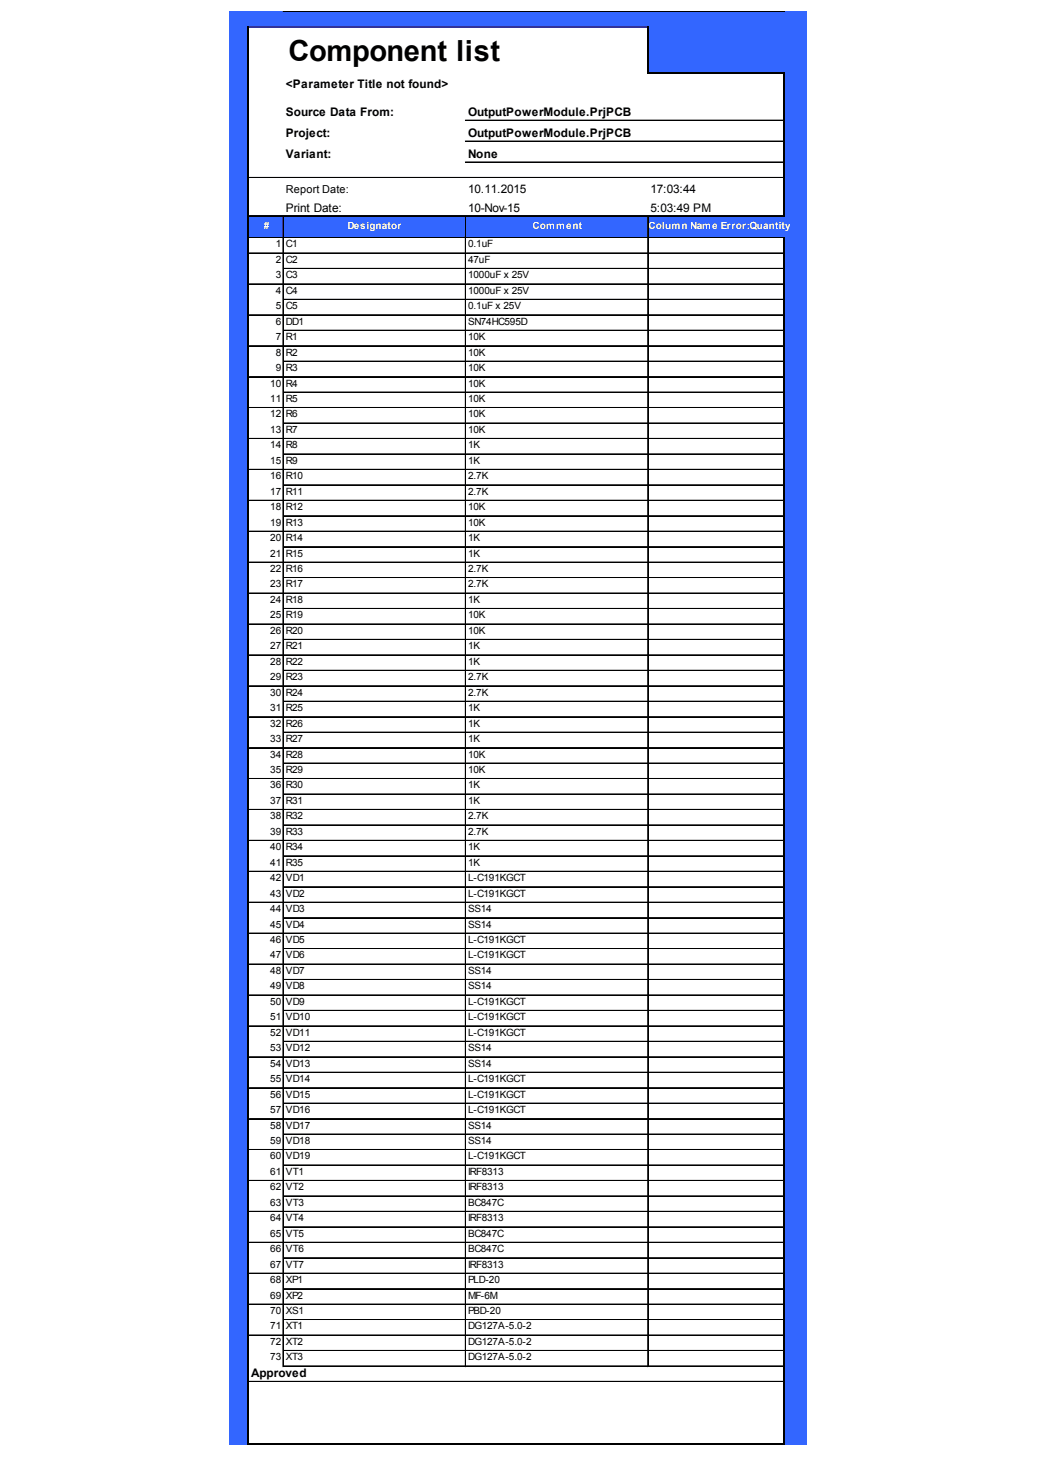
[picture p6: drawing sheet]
<svg xmlns="http://www.w3.org/2000/svg" width="203mm" height="288mm" viewBox="0 0 203 288" stroke-linecap="round" stroke-linejoin="round" font-family="sans-serif">
<defs><g id="words">
<text font-size="5.7" x="56.3" y="11.9">Component list</text>
<g font-size="2.3">
<text x="55.8" y="17.2">&lt;Parameter Title not found&gt;</text>
<text x="55.8" y="22.7">Source Data From:</text>
<text x="91.4" y="22.7">OutputPowerModule.PrjPCB</text>
<text x="55.8" y="26.8">Project:</text>
<text x="91.4" y="26.8">OutputPowerModule.PrjPCB</text>
<text x="55.8" y="30.9">Variant:</text>
<text x="91.4" y="30.9">None</text>
<text x="55.8" y="41.4">Print Date:</text>
<text x="91.4" y="37.6">10.11.2015</text>
<text x="91.4" y="41.4">10-Nov-15</text>
<text x="127" y="37.6">17:03:44</text>
<text x="127" y="41.4">5:03:49 PM</text>
<text x="49" y="269">Approved</text>
</g>
<text font-size="2.1" x="55.8" y="37.6">Report Date:</text>
<g font-size="2" fill="#fff">
<text x="51.5" y="44.8">#</text>
<text x="67.8" y="44.8">Designator</text>
<text x="104" y="44.8">Comment</text>
<text x="125.6" y="44.8">#</text>
<text x="126.6" y="44.8">Column Name Error:Quantity</text>
</g>
<g font-size="2">
<text x="53.8" y="48.3">1</text>
<text x="53.8" y="51.3">2</text>
<text x="55.8" y="48.3">C1</text>
<text x="55.8" y="51.3">C2</text>
<text x="91.4" y="48.3">0.1uF</text>
<text x="91.4" y="51.3">47uF</text>
<text x="53.8" y="54.4">3</text>
<text x="53.8" y="57.4">4</text>
<text x="55.8" y="54.4">C3</text>
<text x="55.8" y="57.4">C4</text>
<text x="91.4" y="54.4">1000uF x 25V</text>
<text x="91.4" y="57.4">1000uF x 25V</text>
<text x="53.8" y="60.4">5</text>
<text x="53.8" y="63.4">6</text>
<text x="55.8" y="60.4">C5</text>
<text x="55.8" y="63.4">DD1</text>
<text x="91.4" y="60.4">0.1uF x 25V</text>
<text x="91.4" y="63.4">SN74HC595D</text>
<text x="53.8" y="66.4">7</text>
<text x="53.8" y="69.4">8</text>
<text x="55.8" y="66.4">R1</text>
<text x="55.8" y="69.4">R2</text>
<text x="91.4" y="66.4">10K</text>
<text x="91.4" y="69.4">10K</text>
<text x="52.8" y="75.5">10</text>
<text x="53.8" y="72.5">9</text>
<text x="55.8" y="72.5">R3</text>
<text x="55.8" y="75.5">R4</text>
<text x="91.4" y="72.5">10K</text>
<text x="91.4" y="75.5">10K</text>
<text x="52.8" y="78.5">11</text>
<text x="52.8" y="81.5">12</text>
<text x="55.8" y="78.5">R5</text>
<text x="55.8" y="81.5">R6</text>
<text x="91.4" y="78.5">10K</text>
<text x="91.4" y="81.5">10K</text>
<text x="52.8" y="84.5">13</text>
<text x="52.8" y="87.6">14</text>
<text x="55.8" y="84.5">R7</text>
<text x="55.8" y="87.6">R8</text>
<text x="91.4" y="84.5">10K</text>
<text x="91.4" y="87.6">1K</text>
<text x="52.8" y="90.6">15</text>
<text x="52.8" y="93.6">16</text>
<text x="55.8" y="90.6">R9</text>
<text x="55.8" y="93.6">R10</text>
<text x="91.4" y="90.6">1K</text>
<text x="91.4" y="93.6">2.7K</text>
<text x="52.8" y="96.6">17</text>
<text x="52.8" y="99.6">18</text>
<text x="55.8" y="96.6">R11</text>
<text x="55.8" y="99.6">R12</text>
<text x="91.4" y="96.6">2.7K</text>
<text x="91.4" y="99.6">10K</text>
<text x="52.8" y="102.7">19</text>
<text x="52.8" y="105.7">20</text>
<text x="55.8" y="102.7">R13</text>
<text x="55.8" y="105.7">R14</text>
<text x="91.4" y="102.7">10K</text>
<text x="91.4" y="105.7">1K</text>
<text x="52.8" y="108.7">21</text>
<text x="52.8" y="111.7">22</text>
<text x="55.8" y="108.7">R15</text>
<text x="55.8" y="111.7">R16</text>
<text x="91.4" y="108.7">1K</text>
<text x="91.4" y="111.7">2.7K</text>
<text x="52.8" y="114.7">23</text>
<text x="52.8" y="117.8">24</text>
<text x="55.8" y="114.7">R17</text>
<text x="55.8" y="117.8">R18</text>
<text x="91.4" y="114.7">2.7K</text>
<text x="91.4" y="117.8">1K</text>
<text x="52.8" y="120.8">25</text>
<text x="52.8" y="123.8">26</text>
<text x="55.8" y="120.8">R19</text>
<text x="55.8" y="123.8">R20</text>
<text x="91.4" y="120.8">10K</text>
<text x="91.4" y="123.8">10K</text>
<text x="52.8" y="126.8">27</text>
<text x="52.8" y="129.8">28</text>
<text x="55.8" y="126.8">R21</text>
<text x="55.8" y="129.8">R22</text>
<text x="91.4" y="126.8">1K</text>
<text x="91.4" y="129.8">1K</text>
<text x="52.8" y="132.8">29</text>
<text x="52.8" y="135.9">30</text>
<text x="55.8" y="132.8">R23</text>
<text x="55.8" y="135.9">R24</text>
<text x="91.4" y="132.8">2.7K</text>
<text x="91.4" y="135.9">2.7K</text>
<text x="52.8" y="138.9">31</text>
<text x="52.8" y="141.9">32</text>
<text x="55.8" y="138.9">R25</text>
<text x="55.8" y="141.9">R26</text>
<text x="91.4" y="138.9">1K</text>
<text x="91.4" y="141.9">1K</text>
<text x="52.8" y="144.9">33</text>
<text x="52.8" y="147.9">34</text>
<text x="55.8" y="144.9">R27</text>
<text x="55.8" y="147.9">R28</text>
<text x="91.4" y="144.9">1K</text>
<text x="91.4" y="147.9">10K</text>
<text x="52.8" y="151">35</text>
<text x="52.8" y="154">36</text>
<text x="55.8" y="151">R29</text>
<text x="55.8" y="154">R30</text>
<text x="91.4" y="151">10K</text>
<text x="91.4" y="154">1K</text>
<text x="52.8" y="157">37</text>
<text x="52.8" y="160">38</text>
<text x="55.8" y="157">R31</text>
<text x="55.8" y="160">R32</text>
<text x="91.4" y="157">1K</text>
<text x="91.4" y="160">2.7K</text>
<text x="52.8" y="163">39</text>
<text x="52.8" y="166.1">40</text>
<text x="55.8" y="163">R33</text>
<text x="55.8" y="166.1">R34</text>
<text x="91.4" y="163">2.7K</text>
<text x="91.4" y="166.1">1K</text>
<text x="52.8" y="169.1">41</text>
<text x="52.8" y="172.1">42</text>
<text x="55.8" y="169.1">R35</text>
<text x="55.8" y="172.1">VD1</text>
<text x="91.4" y="169.1">1K</text>
<text x="91.4" y="172.1">L-C191KGCT</text>
<text x="52.8" y="175.1">43</text>
<text x="52.8" y="178.1">44</text>
<text x="55.8" y="175.1">VD2</text>
<text x="55.8" y="178.1">VD3</text>
<text x="91.4" y="175.1">L-C191KGCT</text>
<text x="91.4" y="178.1">SS14</text>
<text x="52.8" y="181.1">45</text>
<text x="52.8" y="184.2">46</text>
<text x="55.8" y="181.1">VD4</text>
<text x="55.8" y="184.2">VD5</text>
<text x="91.4" y="181.1">SS14</text>
<text x="91.4" y="184.2">L-C191KGCT</text>
<text x="52.8" y="187.2">47</text>
<text x="52.8" y="190.2">48</text>
<text x="55.8" y="187.2">VD6</text>
<text x="55.8" y="190.2">VD7</text>
<text x="91.4" y="187.2">L-C191KGCT</text>
<text x="91.4" y="190.2">SS14</text>
<text x="52.8" y="193.2">49</text>
<text x="52.8" y="196.2">50</text>
<text x="55.8" y="193.2">VD8</text>
<text x="55.8" y="196.2">VD9</text>
<text x="91.4" y="193.2">SS14</text>
<text x="91.4" y="196.2">L-C191KGCT</text>
<text x="52.8" y="199.3">51</text>
<text x="52.8" y="202.3">52</text>
<text x="55.8" y="199.3">VD10</text>
<text x="55.8" y="202.3">VD11</text>
<text x="91.4" y="199.3">L-C191KGCT</text>
<text x="91.4" y="202.3">L-C191KGCT</text>
<text x="52.8" y="205.3">53</text>
<text x="52.8" y="208.3">54</text>
<text x="55.8" y="205.3">VD12</text>
<text x="55.8" y="208.3">VD13</text>
<text x="91.4" y="205.3">SS14</text>
<text x="91.4" y="208.3">SS14</text>
<text x="52.8" y="211.3">55</text>
<text x="52.8" y="214.4">56</text>
<text x="55.8" y="211.3">VD14</text>
<text x="55.8" y="214.4">VD15</text>
<text x="91.4" y="211.3">L-C191KGCT</text>
<text x="91.4" y="214.4">L-C191KGCT</text>
<text x="52.8" y="217.4">57</text>
<text x="52.8" y="220.4">58</text>
<text x="55.8" y="217.4">VD16</text>
<text x="55.8" y="220.4">VD17</text>
<text x="91.4" y="217.4">L-C191KGCT</text>
<text x="91.4" y="220.4">SS14</text>
<text x="52.8" y="223.4">59</text>
<text x="52.8" y="226.4">60</text>
<text x="55.8" y="223.4">VD18</text>
<text x="55.8" y="226.4">VD19</text>
<text x="91.4" y="223.4">SS14</text>
<text x="91.4" y="226.4">L-C191KGCT</text>
<text x="52.8" y="229.5">61</text>
<text x="52.8" y="232.5">62</text>
<text x="55.8" y="229.5">VT1</text>
<text x="55.8" y="232.5">VT2</text>
<text x="91.4" y="229.5">IRF8313</text>
<text x="91.4" y="232.5">IRF8313</text>
<text x="52.8" y="235.5">63</text>
<text x="52.8" y="238.5">64</text>
<text x="55.8" y="235.5">VT3</text>
<text x="55.8" y="238.5">VT4</text>
<text x="91.4" y="235.5">BC847C</text>
<text x="91.4" y="238.5">IRF8313</text>
<text x="52.8" y="241.5">65</text>
<text x="52.8" y="244.5">66</text>
<text x="55.8" y="241.5">VT5</text>
<text x="55.8" y="244.5">VT6</text>
<text x="91.4" y="241.5">BC847C</text>
<text x="91.4" y="244.5">BC847C</text>
<text x="52.8" y="247.6">67</text>
<text x="52.8" y="250.6">68</text>
<text x="55.8" y="247.6">VT7</text>
<text x="55.8" y="250.6">XP1</text>
<text x="91.4" y="247.6">IRF8313</text>
<text x="91.4" y="250.6">PLD-20</text>
<text x="52.8" y="253.6">69</text>
<text x="52.8" y="256.6">70</text>
<text x="55.8" y="253.6">XP2</text>
<text x="55.8" y="256.6">XS1</text>
<text x="91.4" y="253.6">MF-6M</text>
<text x="91.4" y="256.6">PBD-20</text>
<text x="52.8" y="259.6">71</text>
<text x="52.8" y="262.7">72</text>
<text x="55.8" y="259.6">XT1</text>
<text x="55.8" y="262.7">XT2</text>
<text x="91.4" y="259.6">DG127A-5.0-2</text>
<text x="91.4" y="262.7">DG127A-5.0-2</text>
<text x="52.8" y="265.7">73</text>
<text x="55.8" y="265.7">XT3</text>
<text x="91.4" y="265.7">DG127A-5.0-2</text>
</g>
</g></defs>
<g fill="#36f">
<path d="M44.7 2.3h112.8v3.2h-112.8z"/>
<path d="M44.7 5.3h4v9.1h-4z"/>
</g>
<path d="M48.5 5.3h78.1v9.1h-78.1z" fill="#fff"/>
<g fill="#36f">
<path d="M126.5 5.3h31v9.1h-31z"/>
<path d="M44.7 14.2h4v3.9h-4z"/>
</g>
<path d="M48.5 14.2h78.1v3.9h-78.1z" fill="#fff"/>
<g fill="#36f">
<path d="M153 14.2h4.5v3.9h-4.5z"/>
<path d="M44.7 18h4v24.3h-4z"/>
</g>
<path d="M48.5 18h104.7v24.3h-104.7z" fill="#fff"/>
<g fill="#36f">
<path d="M153 18h4.5v24.3h-4.5z"/>
<path d="M44.7 42.1h112.8v4.4h-112.8z"/>
<path d="M44.7 46.4h4v235.8h-4z"/>
<path d="M153 46.4h4.5v235.8h-4.5z"/>
</g>
<path d="M48.5 5.2v277M126.5 5.2v9.2M153 14.4v27.9M153 46.4v235.8" fill="none" stroke="#000" stroke-width=".35"/>
<g fill="none" stroke="#000" stroke-width=".2">
<path d="M55.2 2.2h98M48.7 34.7h104.2M90.8 23.5h62.1M90.8 23.6h62.1M90.8 27.5h62.1M90.8 27.6h62.1M90.8 31.6h62.1M90.8 31.7h62.1M48.7 49.4h6.5M48.7 49.5h6.5M48.7 55.4h6.5M48.7 55.5h6.5"/>
<path d="M48.7 42.1h104.2M48.7 42.2h104.2M48.7 46.4h104.2M48.7 46.5h104.2M55.2 42.3v224.6M55.3 42.3v224.6M55.4 49.4h35.4M55.4 49.5h35.4M55.4 52.4h35.4M55.4 52.5h35.4M55.4 55.4h35.4M55.4 55.5h35.4"/>
<path d="M55.4 58.4h35.4M55.4 58.5h35.4M90.8 42.3v224.6M90.9 42.3v224.6M91 49.4h35.5M91 49.5h35.5M91 52.4h35.5M91 52.5h35.5M91 55.4h35.5M91 55.5h35.5M91 58.4h35.5M91 58.5h35.5"/>
<path d="M126.5 42.3v224.6M126.6 49.4h26.3M126.6 49.5h26.3M126.6 52.4h26.3M126.6 52.5h26.3M126.6 55.4h26.3M126.6 55.5h26.3M126.6 58.4h26.3M126.6 58.5h26.3M48.7 61.5h6.5M48.7 61.6h6.5M48.7 67.5h6.5"/>
<path d="M48.7 67.6h6.5M48.7 73.5h6.5M48.7 73.6h6.5M48.7 79.6h6.5M48.7 79.7h6.5M55.4 61.5h35.4M55.4 61.6h35.4M55.4 64.5h35.4M55.4 64.6h35.4M55.4 67.5h35.4M55.4 67.6h35.4M55.4 70.5h35.4"/>
<path d="M55.4 70.6h35.4M55.4 73.5h35.4M55.4 73.6h35.4M55.4 76.6h35.4M55.4 79.6h35.4M55.4 79.7h35.4M91 61.5h35.5M91 61.6h35.5M91 64.5h35.5M91 64.6h35.5M91 67.5h35.5M91 67.6h35.5"/>
<path d="M91 70.5h35.5M91 70.6h35.5M91 73.5h35.5M91 73.6h35.5M91 76.6h35.5M91 79.6h35.5M91 79.7h35.5M126.6 61.5h26.3M126.6 61.6h26.3M126.6 64.5h26.3M126.6 64.6h26.3M126.6 67.5h26.3"/>
<path d="M126.6 67.6h26.3M126.6 70.5h26.3M126.6 70.6h26.3M126.6 73.5h26.3M126.6 73.6h26.3M126.6 76.6h26.3M126.6 79.6h26.3M126.6 79.7h26.3M48.7 85.6h6.5M48.7 85.7h6.5M48.7 91.7h6.5M48.7 97.7h6.5"/>
<path d="M48.7 97.8h6.5M55.4 82.6h35.4M55.4 82.7h35.4M55.4 85.6h35.4M55.4 85.7h35.4M55.4 88.6h35.4M55.4 88.7h35.4M55.4 91.7h35.4M55.4 94.7h35.4M55.4 94.8h35.4M55.4 97.7h35.4M55.4 97.8h35.4"/>
<path d="M91 82.6h35.5M91 82.7h35.5M91 85.6h35.5M91 85.7h35.5M91 88.6h35.5M91 88.7h35.5M91 91.7h35.5M91 94.7h35.5M91 94.8h35.5M91 97.7h35.5M91 97.8h35.5M126.6 82.6h26.3"/>
<path d="M126.6 82.7h26.3M126.6 85.6h26.3M126.6 85.7h26.3M126.6 88.6h26.3M126.6 88.7h26.3M126.6 91.7h26.3M126.6 94.7h26.3M126.6 94.8h26.3M126.6 97.7h26.3M126.6 97.8h26.3M48.7 103.7h6.5M48.7 103.8h6.5"/>
<path d="M48.7 109.8h6.5M48.7 109.9h6.5M48.7 115.8h6.5M48.7 115.9h6.5M55.4 100.7h35.4M55.4 100.8h35.4M55.4 103.7h35.4M55.4 103.8h35.4M55.4 106.7h35.4M55.4 106.8h35.4M55.4 109.8h35.4M55.4 109.9h35.4"/>
<path d="M55.4 112.8h35.4M55.4 112.9h35.4M55.4 115.8h35.4M55.4 115.9h35.4M55.4 118.8h35.4M55.4 118.9h35.4M91 100.7h35.5M91 100.8h35.5M91 103.7h35.5M91 103.8h35.5M91 106.7h35.5M91 106.8h35.5"/>
<path d="M91 109.8h35.5M91 109.9h35.5M91 112.8h35.5M91 112.9h35.5M91 115.8h35.5M91 115.9h35.5M91 118.8h35.5M91 118.9h35.5M126.6 100.7h26.3M126.6 100.8h26.3M126.6 103.7h26.3M126.6 103.8h26.3"/>
<path d="M126.6 106.7h26.3M126.6 106.8h26.3M126.6 109.8h26.3M126.6 109.9h26.3M126.6 112.8h26.3M126.6 112.9h26.3M126.6 115.8h26.3M126.6 115.9h26.3M126.6 118.8h26.3M126.6 118.9h26.3M48.7 121.8h6.5M48.7 121.9h6.5"/>
<path d="M48.7 127.9h6.5M48.7 128h6.5M48.7 133.9h6.5M48.7 134h6.5M48.7 140h6.5M55.4 121.8h35.4M55.4 121.9h35.4M55.4 124.9h35.4M55.4 125h35.4M55.4 127.9h35.4M55.4 128h35.4M55.4 130.9h35.4"/>
<path d="M55.4 131h35.4M55.4 133.9h35.4M55.4 134h35.4M55.4 136.9h35.4M55.4 137h35.4M55.4 140h35.4M91 121.8h35.5M91 121.9h35.5M91 124.9h35.5M91 125h35.5M91 127.9h35.5M91 128h35.5"/>
<path d="M91 130.9h35.5M91 131h35.5M91 133.9h35.5M91 134h35.5M91 136.9h35.5M91 137h35.5M91 140h35.5M126.6 121.8h26.3M126.6 121.9h26.3M126.6 124.9h26.3M126.6 125h26.3M126.6 127.9h26.3"/>
<path d="M126.6 128h26.3M126.6 130.9h26.3M126.6 131h26.3M126.6 133.9h26.3M126.6 134h26.3M126.6 136.9h26.3M126.6 137h26.3M126.6 140h26.3M48.7 146h6.5M48.7 146.1h6.5M48.7 152h6.5M48.7 152.1h6.5"/>
<path d="M48.7 158.1h6.5M48.7 158.2h6.5M55.4 143h35.4M55.4 143.1h35.4M55.4 146h35.4M55.4 146.1h35.4M55.4 149h35.4M55.4 149.1h35.4M55.4 152h35.4M55.4 152.1h35.4M55.4 155.1h35.4M55.4 158.1h35.4"/>
<path d="M55.4 158.2h35.4M91 143h35.5M91 143.1h35.5M91 146h35.5M91 146.1h35.5M91 149h35.5M91 149.1h35.5M91 152h35.5M91 152.1h35.5M91 155.1h35.5M91 158.1h35.5M91 158.2h35.5"/>
<path d="M126.6 143h26.3M126.6 143.1h26.3M126.6 146h26.3M126.6 146.1h26.3M126.6 149h26.3M126.6 149.1h26.3M126.6 152h26.3M126.6 152.1h26.3M126.6 155.1h26.3M126.6 158.1h26.3M126.6 158.2h26.3M48.7 164.1h6.5"/>
<path d="M48.7 164.2h6.5M48.7 170.1h6.5M48.7 170.2h6.5M48.7 176.2h6.5M48.7 176.3h6.5M55.4 161.1h35.4M55.4 161.2h35.4M55.4 164.1h35.4M55.4 164.2h35.4M55.4 167.1h35.4M55.4 167.2h35.4M55.4 170.1h35.4"/>
<path d="M55.4 170.2h35.4M55.4 173.2h35.4M55.4 173.3h35.4M55.4 176.2h35.4M55.4 176.3h35.4M55.4 179.2h35.4M55.4 179.3h35.4M91 161.1h35.5M91 161.2h35.5M91 164.1h35.5M91 164.2h35.5M91 167.1h35.5"/>
<path d="M91 167.2h35.5M91 170.1h35.5M91 170.2h35.5M91 173.2h35.5M91 173.3h35.5M91 176.2h35.5M91 176.3h35.5M91 179.2h35.5M91 179.3h35.5M126.6 161.1h26.3M126.6 161.2h26.3M126.6 164.1h26.3"/>
<path d="M126.6 164.2h26.3M126.6 167.1h26.3M126.6 167.2h26.3M126.6 170.1h26.3M126.6 170.2h26.3M126.6 173.2h26.3M126.6 173.3h26.3M126.6 176.2h26.3M126.6 176.3h26.3M126.6 179.2h26.3M126.6 179.3h26.3M48.7 182.2h6.5"/>
<path d="M48.7 182.3h6.5M48.7 188.3h6.5M48.7 194.3h6.5M48.7 194.4h6.5M55.4 182.2h35.4M55.4 182.3h35.4M55.4 185.2h35.4M55.4 185.3h35.4M55.4 188.3h35.4M55.4 191.3h35.4M55.4 191.4h35.4M55.4 194.3h35.4"/>
<path d="M55.4 194.4h35.4M55.4 197.3h35.4M55.4 197.4h35.4M91 182.2h35.5M91 182.3h35.5M91 185.2h35.5M91 185.3h35.5M91 188.3h35.5M91 191.3h35.5M91 191.4h35.5M91 194.3h35.5M91 194.4h35.5"/>
<path d="M91 197.3h35.5M91 197.4h35.5M126.6 182.2h26.3M126.6 182.3h26.3M126.6 185.2h26.3M126.6 185.3h26.3M126.6 188.3h26.3M126.6 191.3h26.3M126.6 191.4h26.3M126.6 194.3h26.3M126.6 194.4h26.3M126.6 197.3h26.3"/>
<path d="M126.6 197.4h26.3M48.7 200.3h6.5M48.7 200.4h6.5M48.7 206.4h6.5M48.7 206.5h6.5M48.7 212.4h6.5M48.7 212.5h6.5M48.7 218.4h6.5M48.7 218.5h6.5M55.4 200.3h35.4M55.4 200.4h35.4M55.4 203.4h35.4"/>
<path d="M55.4 206.4h35.4M55.4 206.5h35.4M55.4 209.4h35.4M55.4 209.5h35.4M55.4 212.4h35.4M55.4 212.5h35.4M55.4 215.4h35.4M55.4 215.5h35.4M55.4 218.4h35.4M55.4 218.5h35.4M91 200.3h35.5M91 200.4h35.5"/>
<path d="M91 203.4h35.5M91 206.4h35.5M91 206.5h35.5M91 209.4h35.5M91 209.5h35.5M91 212.4h35.5M91 212.5h35.5M91 215.4h35.5M91 215.5h35.5M91 218.4h35.5M91 218.5h35.5M126.6 200.3h26.3"/>
<path d="M126.6 200.4h26.3M126.6 203.4h26.3M126.6 206.4h26.3M126.6 206.5h26.3M126.6 209.4h26.3M126.6 209.5h26.3M126.6 212.4h26.3M126.6 212.5h26.3M126.6 215.4h26.3M126.6 215.5h26.3M126.6 218.4h26.3M126.6 218.5h26.3"/>
<path d="M48.7 224.5h6.5M48.7 224.6h6.5M48.7 230.5h6.5M48.7 230.6h6.5M48.7 236.6h6.5M48.7 236.7h6.5M55.4 221.5h35.4M55.4 221.6h35.4M55.4 224.5h35.4M55.4 224.6h35.4M55.4 227.5h35.4M55.4 227.6h35.4"/>
<path d="M55.4 230.5h35.4M55.4 230.6h35.4M55.4 233.5h35.4M55.4 233.6h35.4M55.4 236.6h35.4M55.4 236.7h35.4M55.4 239.6h35.4M55.4 239.7h35.4M91 221.5h35.5M91 221.6h35.5M91 224.5h35.5M91 224.6h35.5"/>
<path d="M91 227.5h35.5M91 227.6h35.5M91 230.5h35.5M91 230.6h35.5M91 233.5h35.5M91 233.6h35.5M91 236.6h35.5M91 236.7h35.5M91 239.6h35.5M91 239.7h35.5M126.6 221.5h26.3M126.6 221.6h26.3"/>
<path d="M126.6 224.5h26.3M126.6 224.6h26.3M126.6 227.5h26.3M126.6 227.6h26.3M126.6 230.5h26.3M126.6 230.6h26.3M126.6 233.5h26.3M126.6 233.6h26.3M126.6 236.6h26.3M126.6 236.7h26.3M126.6 239.6h26.3M126.6 239.7h26.3"/>
<path d="M48.7 242.6h6.5M48.7 242.7h6.5M48.7 248.6h6.5M48.7 248.7h6.5M48.7 254.7h6.5M48.7 254.8h6.5M55.4 242.6h35.4M55.4 242.7h35.4M55.4 245.6h35.4M55.4 245.7h35.4M55.4 248.6h35.4M55.4 248.7h35.4"/>
<path d="M55.4 251.7h35.4M55.4 254.7h35.4M55.4 254.8h35.4M55.4 257.7h35.4M55.4 257.8h35.4M91 242.6h35.5M91 242.7h35.5M91 245.6h35.5M91 245.7h35.5M91 248.6h35.5M91 248.7h35.5M91 251.7h35.5"/>
<path d="M91 254.7h35.5M91 254.8h35.5M91 257.7h35.5M91 257.8h35.5M126.6 242.6h26.3M126.6 242.7h26.3M126.6 245.6h26.3M126.6 245.7h26.3M126.6 248.6h26.3M126.6 248.7h26.3M126.6 251.7h26.3M126.6 254.7h26.3"/>
<path d="M126.6 254.8h26.3M126.6 257.7h26.3M126.6 257.8h26.3M48.7 260.7h6.5M48.7 260.8h6.5M48.7 269.8h104.2M48.7 269.9h104.2M55.4 260.7h35.4M55.4 260.8h35.4M55.4 263.7h35.4M55.4 263.8h35.4M55.4 266.8h35.4"/>
<path d="M91 260.7h35.5M91 260.8h35.5M91 263.7h35.5M91 263.8h35.5M91 266.8h61.9M126.6 260.7h26.3M126.6 260.8h26.3M126.6 263.7h26.3M126.6 263.8h26.3"/>
</g>
<path d="M48.7 5.3h77.6" fill="none" stroke="#339" stroke-width=".36"/>
<path d="M126.6 14.2h26.6M48.7 282h104.5" fill="none" stroke="#000" stroke-width=".36"/>
<use href="#words"/>
</svg>
